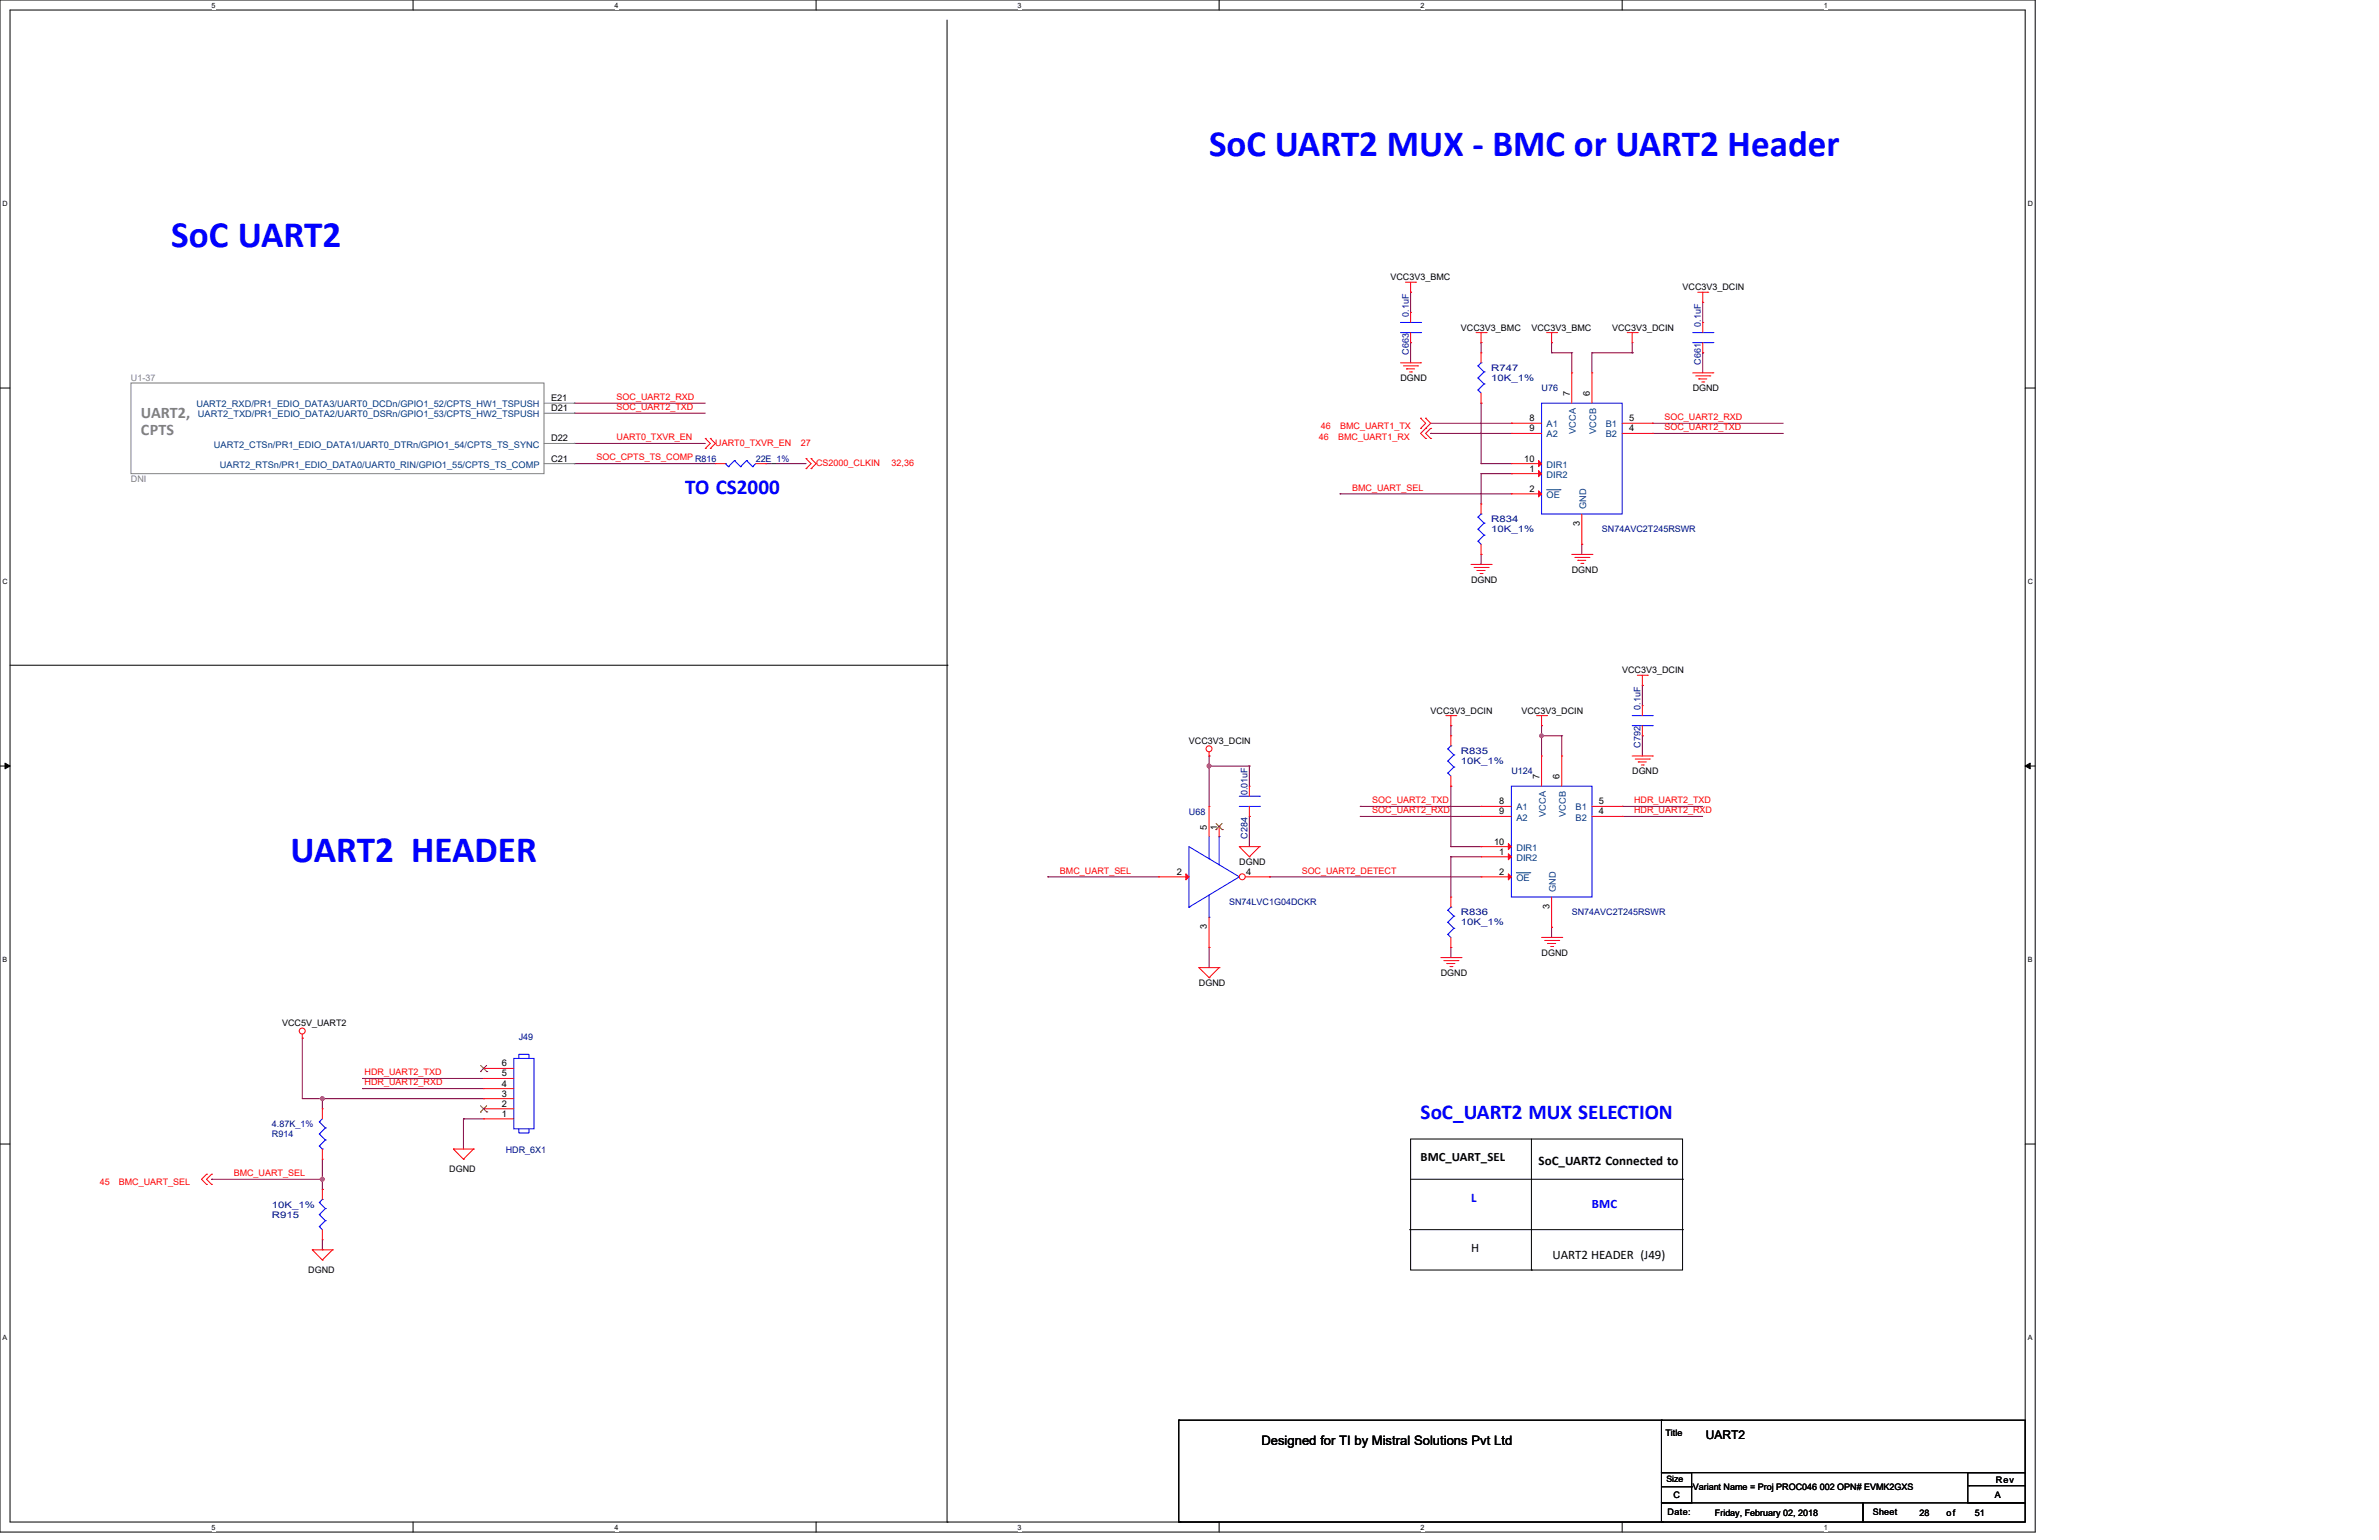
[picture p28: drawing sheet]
<svg xmlns="http://www.w3.org/2000/svg" width="432mm" height="279mm" viewBox="0 0 432 279" stroke-linecap="round" stroke-linejoin="round" font-family="sans-serif">
<defs><g id="words">
<text font-size="6.8" fill="#00f" x="31.1" y="44.8">SoC UART2</text>
<g font-size="6.7" fill="#00f">
<text x="219.5" y="28.3">SoC UART2 MUX - BMC or UART2 Header</text>
<text x="52.7" y="156.4">UART2 HEADER</text>
</g>
<g font-size="3.8" fill="#00f">
<text x="124.4" y="89.6">TO CS2000</text>
<text x="257.9" y="203">SoC_UART2 MUX SELECTION</text>
</g>
<g font-size="2.9" fill="#808080">
<text x="25.6" y="75.9">UART2,</text>
<text x="25.6" y="78.8">CPTS</text>
</g>
<g font-size="2.4">
<text x="279.3" y="211.3">SoC_UART2 Connected to</text>
<text x="229" y="262.2">Designed for TI by Mistral Solutions Pvt Ltd</text>
</g>
<text font-size="2.4" fill="#00f" x="267" y="218.1">L</text>
<g font-size="2.3">
<text x="257.9" y="210.7">BMC_UART_SEL</text>
<text x="267" y="227.2">H</text>
<text x="281.8" y="228.5">UART2 HEADER (J49)</text>
</g>
<text font-size="2.3" fill="#00f" x="288.9" y="219.1">BMC</text>
<text font-size="2.2" x="309.6" y="261.1">UART2</text>
<g font-size="1.7">
<text x="284.9" y="71.9" transform="rotate(-90 284.9 71.9)">7</text>
<text x="288.6" y="71.9" transform="rotate(-90 288.6 71.9)">6</text>
<text x="100" y="72.8">E21</text>
<text x="100" y="74.6">D21</text>
<text x="277.6" y="76.4">8</text>
<text x="295.7" y="76.4">5</text>
<text x="100" y="80.1">D22</text>
<text x="100" y="83.7">C21</text>
<text x="276.7" y="83.7">10</text>
<text x="277.6" y="78.3">9</text>
<text x="295.7" y="78.3">4</text>
<text x="277.6" y="89.2">2</text>
<text x="277.6" y="85.6">1</text>
<text x="286.7" y="95.5" transform="rotate(-90 286.7 95.5)">3</text>
<text x="279.4" y="141.4" transform="rotate(-90 279.4 141.4)">7</text>
<text x="283.1" y="141.4" transform="rotate(-90 283.1 141.4)">6</text>
<text x="272.1" y="147.7">9</text>
<text x="272.1" y="145.9">8</text>
<text x="290.2" y="147.7">4</text>
<text x="290.2" y="145.9">5</text>
<text x="219.1" y="150.5" transform="rotate(-90 219.1 150.5)">5</text>
<text x="220.9" y="150.5" transform="rotate(-90 220.9 150.5)">1</text>
<text x="271.2" y="153.2">10</text>
<text x="272.1" y="155.1">1</text>
<text x="213.6" y="158.7">2</text>
<text x="226.2" y="158.7">4</text>
<text x="272.1" y="158.7">2</text>
<text x="281.2" y="165" transform="rotate(-90 281.2 165)">3</text>
<text x="219.1" y="168.6" transform="rotate(-90 219.1 168.6)">3</text>
<text x="91.1" y="197.1">4</text>
<text x="91.1" y="195.3">5</text>
<text x="91.1" y="193.5">6</text>
<text x="91.1" y="202.6">1</text>
<text x="91.1" y="200.8">2</text>
<text x="91.1" y="198.9">3</text>
</g>
<g font-size="1.7" fill="#004080">
<text x="35.6" y="73.9">UART2_RXD/PR1_EDIO_DATA3/UART0_DCDn/GPIO1_52/CPTS_HW1_TSPUSH</text>
<text x="35.9" y="75.7">UART2_TXD/PR1_EDIO_DATA2/UART0_DSRn/GPIO1_53/CPTS_HW2_TSPUSH</text>
<text x="280.7" y="77.5">A1</text>
<text x="291.5" y="77.5">B1</text>
<text x="38.8" y="81.2">UART2_CTSn/PR1_EDIO_DATA1/UART0_DTRn/GPIO1_54/CPTS_TS_SYNC</text>
<text x="280.7" y="79.4">A2</text>
<text x="286" y="78.7" transform="rotate(-90 286 78.7)">VCCA</text>
<text x="289.7" y="78.7" transform="rotate(-90 289.7 78.7)">VCCB</text>
<text x="291.5" y="79.4">B2</text>
<text x="39.9" y="84.9">UART2_RTSn/PR1_EDIO_DATA0/UART0_RIN/GPIO1_55/CPTS_TS_COMP</text>
<text x="280.7" y="84.9">DIR1</text>
<text x="280.7" y="86.7">DIR2</text>
<text x="280.7" y="90.3">OE</text>
<text x="287.9" y="92.4" transform="rotate(-90 287.9 92.4)">GND</text>
<text x="275.2" y="148.9">A2</text>
<text x="275.2" y="147">A1</text>
<text x="280.6" y="148.2" transform="rotate(-90 280.6 148.2)">VCCA</text>
<text x="284.2" y="148.2" transform="rotate(-90 284.2 148.2)">VCCB</text>
<text x="286" y="148.9">B2</text>
<text x="286" y="147">B1</text>
<text x="275.2" y="154.3">DIR1</text>
<text x="275.2" y="159.8">OE</text>
<text x="275.2" y="156.2">DIR2</text>
<text x="282.4" y="161.8" transform="rotate(-90 282.4 161.8)">GND</text>
</g>
<g font-size="1.6">
<text x="252.4" y="50.8">VCC3V3_BMC</text>
<text x="305.4" y="52.7">VCC3V3_DCIN</text>
<text x="265.2" y="60">VCC3V3_BMC</text>
<text x="278" y="60">VCC3V3_BMC</text>
<text x="292.6" y="60">VCC3V3_DCIN</text>
<text x="254.2" y="69.1">DGND</text>
<text x="307.2" y="71">DGND</text>
<text x="267" y="105.7">DGND</text>
<text x="285.3" y="103.9">DGND</text>
<text x="294.4" y="122.2">VCC3V3_DCIN</text>
<text x="259.7" y="129.5">VCC3V3_DCIN</text>
<text x="276.1" y="129.5">VCC3V3_DCIN</text>
<text x="215.8" y="135">VCC3V3_DCIN</text>
<text x="296.2" y="140.5">DGND</text>
<text x="224.9" y="156.9">DGND</text>
<text x="279.8" y="173.4">DGND</text>
<text x="217.6" y="178.9">DGND</text>
<text x="261.5" y="177">DGND</text>
<text x="51.2" y="186.2">VCC5V_UART2</text>
<text x="81.6" y="212.7">DGND</text>
<text x="55.9" y="231">DGND</text>
<text x="302.3" y="260.6">Title</text>
<text x="302.5" y="269">Size</text>
<text x="362.3" y="269">Rev</text>
<text x="302.7" y="274.9">Date:</text>
<text x="303.8" y="271.8">C</text>
<text x="307.2" y="270.3">Variant Name = Proj PROC046 002 OPN# EVMK2GXS</text>
<text x="311.3" y="275.1">Friday, February 02, 2018</text>
<text x="340" y="274.9">Sheet</text>
<text x="348.4" y="275.1">28</text>
<text x="353.3" y="275.1">of</text>
<text x="358.4" y="275.1">51</text>
<text x="362.1" y="271.8">A</text>
</g>
<g font-size="1.6" fill="#000080">
<text x="255.7" y="57.4" transform="rotate(-90 255.7 57.4)">0.1uF</text>
<text x="308.7" y="59.2" transform="rotate(-90 308.7 59.2)">0.1uF</text>
<text x="255.7" y="64.4" transform="rotate(-90 255.7 64.4)">C663</text>
<text x="270.7" y="67.3">R747</text>
<text x="270.7" y="69.1">10K_1%</text>
<text x="279.8" y="71">U76</text>
<text x="308.7" y="66.2" transform="rotate(-90 308.7 66.2)">C661</text>
<text x="137.2" y="83.8">22E_1%</text>
<text x="270.7" y="94.7">R834</text>
<text x="270.7" y="96.6">10K_1%</text>
<text x="290.8" y="96.6">SN74AVC2T245RSWR</text>
<text x="297.8" y="128.7" transform="rotate(-90 297.8 128.7)">0.1uF</text>
<text x="265.2" y="136.8">R835</text>
<text x="297.8" y="135.7" transform="rotate(-90 297.8 135.7)">C792</text>
<text x="265.2" y="138.6">10K_1%</text>
<text x="274.3" y="140.5">U124</text>
<text x="215.8" y="147.8">U68</text>
<text x="226.4" y="144.3" transform="rotate(-90 226.4 144.3)">0.01uF</text>
<text x="226.4" y="152.1" transform="rotate(-90 226.4 152.1)">C284</text>
<text x="223.1" y="164.2">SN74LVC1G04DCKR</text>
<text x="265.2" y="166.1">R836</text>
<text x="265.2" y="167.9">10K_1%</text>
<text x="285.3" y="166.1">SN74AVC2T245RSWR</text>
<text x="94.2" y="188.7">J49</text>
<text x="49.4" y="206.3">R914</text>
<text x="49.4" y="204.5">4.87K_1%</text>
<text x="91.8" y="209.2">HDR_6X1</text>
<text x="49.4" y="220.9">R915</text>
<text x="49.4" y="219.1">10K_1%</text>
</g>
<g font-size="1.6" fill="#808080">
<text x="23.8" y="69.1">U1-37</text>
<text x="23.8" y="87.4">DNI</text>
</g>
<g font-size="1.6" fill="#f00">
<text x="111.9" y="72.6">SOC_UART2_RXD</text>
<text x="111.9" y="74.4">SOC_UART2_TXD</text>
<text x="239.8" y="77.9">46</text>
<text x="243.2" y="77.9">BMC_UART1_TX</text>
<text x="302.1" y="76.2">SOC_UART2_RXD</text>
<text x="108.2" y="83.5">SOC_CPTS_TS_COMP R816</text>
<text x="111.9" y="79.9">UART0_TXVR_EN</text>
<text x="129.8" y="80.8">UART0_TXVR_EN</text>
<text x="145.4" y="80.8">27</text>
<text x="239.4" y="79.8">46</text>
<text x="242.9" y="79.8">BMC_UART1_RX</text>
<text x="302.1" y="78.1">SOC_UART2_TXD</text>
<text x="148.1" y="84.5">CS2000_CLKIN</text>
<text x="161.8" y="84.5">32,36</text>
<text x="245.4" y="89">BMC_UART_SEL</text>
<text x="249.1" y="145.7">SOC_UART2_TXD</text>
<text x="249.1" y="147.6">SOC_UART2_RXD</text>
<text x="296.6" y="147.6">HDR_UART2_RXD</text>
<text x="296.6" y="145.7">HDR_UART2_TXD</text>
<text x="192.4" y="158.5">BMC_UART_SEL</text>
<text x="236.3" y="158.5">SOC_UART2_DETECT</text>
<text x="66.2" y="196.9">HDR_UART2_RXD</text>
<text x="66.2" y="195.1">HDR_UART2_TXD</text>
<text x="18.1" y="215.1">45</text>
<text x="21.6" y="215.1">BMC_UART_SEL</text>
<text x="42.4" y="213.4">BMC_UART_SEL</text>
</g>
<g font-size="1.3">
<text x="38.4" y="1.4">5</text>
<text x="111.5" y="1.4">4</text>
<text x="184.7" y="1.4">3</text>
<text x="257.9" y="1.4">2</text>
<text x="331" y="1.4">1</text>
<text x=".5" y="37.3">D</text>
<text x="368" y="37.3">D</text>
<text x=".5" y="105.9">C</text>
<text x="368" y="105.9">C</text>
<text x=".5" y="174.5">B</text>
<text x="368" y="174.5">B</text>
<text x=".5" y="243">A</text>
<text x="368" y="243">A</text>
<text x="38.4" y="277.5">5</text>
<text x="111.5" y="277.5">4</text>
<text x="184.7" y="277.5">3</text>
<text x="257.9" y="277.5">2</text>
<text x="331" y="277.5">1</text>
</g>
</g></defs>
<path d="M0 0h369.4v278h-369.4zM1.8 1.8h365.8v274.3h-365.8z" fill="none" stroke="#000" stroke-width=".18"/>
<g fill="#fff">
<path d="M38.4 .2h.7v1.5h-.7z"/>
<path d="M38.4 276.3h.7v1.5h-.7z"/>
</g>
<path d="M75 0v1.8M75 276.1v1.9" fill="none" stroke="#000" stroke-width=".18"/>
<g fill="#fff">
<path d="M111.5 .2h.8v1.5h-.8z"/>
<path d="M111.5 276.3h.8v1.5h-.8z"/>
</g>
<path d="M148.1 0v1.8M148.1 276.1v1.9" fill="none" stroke="#000" stroke-width=".18"/>
<g fill="#fff">
<path d="M184.7 .2h.7v1.5h-.7z"/>
<path d="M184.7 276.3h.7v1.5h-.7z"/>
</g>
<path d="M221.3 0v1.8M221.3 276.1v1.9" fill="none" stroke="#000" stroke-width=".18"/>
<g fill="#fff">
<path d="M257.9 .2h.7v1.5h-.7z"/>
<path d="M257.9 276.3h.7v1.5h-.7z"/>
</g>
<path d="M294.4 0v1.8M294.4 276.1v1.9" fill="none" stroke="#000" stroke-width=".18"/>
<g fill="#fff">
<path d="M331 .2h.7v1.5h-.7z"/>
<path d="M331 276.3h.7v1.5h-.7z"/>
<path d="M.5 36.1h.9v1.5h-.9z"/>
<path d="M368 36.1h1v1.5h-1z"/>
<path d="M.5 104.7h.9v1.5h-.9z"/>
<path d="M368 104.7h1v1.5h-1z"/>
</g>
<path d="M0 70.4h1.8M367.6 70.4h1.8" fill="none" stroke="#000" stroke-width=".18"/>
<g fill="#fff">
<path d="M.5 173.3h.8v1.4h-.8z"/>
<path d="M368 173.3h.9v1.4h-.9z"/>
</g>
<path d="M0 139h1.8M.9 138.5l.9 .5-.9 .5zM367.6 139l.9-.5v1zM367.6 139h1.8" fill="none" stroke="#000" stroke-width=".18"/>
<path d="M.9 138.5l.9 .5-.9 .5zM367.6 139l.9-.5v1z" fill="#000"/>
<g fill="#fff">
<path d="M.5 241.9h.8v1.4h-.8z"/>
<path d="M368 241.9h.9v1.4h-.9z"/>
</g>
<g fill="none" stroke="#000" stroke-width=".18">
<path d="M171.9 3.6v272.5M1.8 120.7h170.1M171.9 120.7h.1M0 207.6h1.8M256 206.7h49.4v23.7h-49.4zM256 214h49.4M278 206.7v23.7M305.4 214h.1M367.6 207.6h1.8M255.8 223.1h49.6M278 230.4h.1M305.4 223.1h.1"/>
<path d="M171.9 276.1h.1"/>
</g>
<g fill="none" stroke="#800040" stroke-width=".18">
<path d="M309.1 54.9h.1M309.1 54.9v3.6M268.8 62.2h.1M268.8 62.2v1.8M281.6 62.2h.1M281.6 62.2v1.8M309.1 64h.1M309.1 64v3.6M287.1 98.7h.1M287.1 98.7v1.9M219.5 139h.1M219.5 139v7.3"/>
<path d="M219.5 171.9h.1M219.5 171.9v3.7"/>
</g>
<circle cx="219.4" cy="139" r=".36" fill="#f0f"/>
<circle cx="219.4" cy="139" r=".36" fill="none" stroke="#f0f" stroke-width=".18"/>
<g fill="none" stroke="#800040" stroke-width=".18">
<path d="M256 53h.1M256 53v3.7M104.2 73.2h.1M104.2 75h.1M104.2 73.2h23.8M104.2 75h23.8M256 62.2h.1M256 62.2v3.6M259.7 78.6h.1M259.7 76.8h14.6M259.7 78.6h14.6M268.8 73.2h.1"/>
<path d="M268.8 73.2v10.9M274.3 76.8h.1M281.6 64h.1M281.6 64h3.7M285.3 64h.1M285.3 64v3.6M288.9 64h.1M288.9 64h7.3M288.9 64v3.6M296.2 64h.1M296.2 62.2v1.8M299.9 76.8h.1"/>
<path d="M299.9 78.6h.1M299.9 76.8h23.8M299.9 78.6h23.8M104.2 80.5h.1M104.2 84.1h.1M104.2 84.1h25.6M104.2 80.5h23.8M139 84.1h.1M139 84.1h7.3M268.8 84.1h.1M268.8 85.9h.1M268.8 84.1h5.5"/>
<path d="M268.8 85.9v5.5M268.8 85.9h5.5M274.3 85.9h.1M268.8 100.6h.1M268.8 100.6v1.8M219.5 139h.1M219.5 137.2h.1M219.5 139h7.3M219.5 137.2v1.8M226.8 139h.1M226.8 139v3.6M263.3 131.7h.1"/>
<path d="M263.3 131.7v1.8M279.8 133.5h.1M279.8 131.7h.1M279.8 131.7v5.5M279.8 133.5h3.7M283.5 133.5h.1M283.5 133.5v3.7M298.1 133.5h.1M298.1 124.4h.1M298.1 124.4v3.6M298.1 133.5v3.7M190.2 159.1h.1"/>
<path d="M190.2 159.1h20.1M226.8 148.1h.1M226.8 148.1v5.5M230.4 159.1h.1M230.4 159.1h38.4M246.9 146.3h.1M246.9 148.1h.1M246.9 146.3h21.9M246.9 148.1h21.9M263.3 142.6h.1M263.3 153.6h.1M263.3 155.4h.1"/>
<path d="M263.3 142.6v11M263.3 155.4v7.4M263.3 153.6h5.5M263.3 155.4h5.5M294.4 148.1h.1M294.4 146.3h.1M294.4 146.3h14.7M294.4 148.1h14.7M263.3 171.9h.1M263.3 171.9v1.8M281.6 168.2h.1M281.6 168.2v1.9"/>
</g>
<circle cx="279.8" cy="133.5" r=".35" fill="#f0f"/>
<circle cx="279.8" cy="133.5" r=".35" fill="none" stroke="#f0f" stroke-width=".18"/>
<path d="M54.9 188.4h.1M54.9 188.4v10.9h3.6M58.5 199.3h.1M65.8 197.5h.1M65.8 195.7h.1M65.8 197.5h22M65.8 195.7h22M38.4 214h.1M38.4 214h20.1M84.1 203h.1M84.1 203v5.5M84.1 203h3.7" fill="none" stroke="#800040" stroke-width=".18"/>
<circle cx="58.5" cy="214" r=".36" fill="#f0f"/>
<circle cx="58.5" cy="214" r=".36" fill="none" stroke="#f0f" stroke-width=".18"/>
<path d="M58.5 199.3h.1M58.5 199.3v1.9M58.5 199.3h29.3M87.8 199.3h.1M58.5 214h.1M58.5 210.3v3.7M58.5 226.8h.1M58.5 224.9v1.9" fill="none" stroke="#800040" stroke-width=".18"/>
<circle cx="58.5" cy="199.3" r=".36" fill="#f0f"/>
<circle cx="58.5" cy="199.3" r=".36" fill="none" stroke="#f0f" stroke-width=".18"/>
<path d="M243.2 89.6h.1M243.2 89.6h31.1M58.5 215.8h.1M58.5 214v1.8" fill="none" stroke="#800040" stroke-width=".18"/>
<g fill="none" stroke="#f00" stroke-width=".18">
<path d="M255.1 51.2h1.8M256 53h.1M256 51.2v1.8M256.9 51.2h.1M308.1 53h1.9M309.1 54.9h.1M309.1 53v1.9M310 53h.1M128 79.5h.1M128 79.5l.9 1-.9 .9M128.9 79.5h.1M128.9 79.5l.9 1-.9 .9"/>
<path d="M254.2 65.8h3.7M254.7 66.4h2.6M255.3 66.9h.1M255.3 66.9h1.5M255.8 67.5h.4M256.2 67.5h.1M257.3 66.4h.1M257.9 65.8h.1M257.9 77.7h.1M257.9 75.9h.1M257.9 75.9l.9 .9-.9 .9M258.8 75.9h.1"/>
<path d="M258.8 77.7h.1M258.8 79.5h.1M258.8 75.9l.9 .9-.9 .9M258.8 77.7l-.9 .9 .9 .9M259.7 77.7h.1M259.7 79.5h.1M259.7 77.7l-.9 .9 .9 .9M267.9 60.3h1.8M268.8 62.2h.1M268.8 73.2h.1M268.8 64h.1M268.8 60.3v1.9"/>
<path d="M268.8 64v1.8M268.8 71.3v1.9M269.7 60.3h.1M280.7 60.3h1.8M281.6 62.2h.1M281.6 60.3v1.9M282.5 60.3h.1M295.3 60.3h1.9M296.2 62.2h.1M296.2 60.3v1.9M297.2 60.3h.1M307.2 67.6h3.7"/>
<path d="M307.8 68.2h2.5M308.3 68.7h.1M308.3 68.7h1.5M308.9 69.3h.3M309.2 69.3h.1M310.3 68.2h.1M310.9 67.6h.1M128 81.4h.1M128.9 81.4h.1M146.3 85h.1M146.3 83.2h.1M146.3 83.2l.9 .9-.9 .9"/>
<path d="M147.2 85h.1M147.2 83.2h.1M147.2 83.2l.9 .9-.9 .9M267 102.4h3.7M267.5 103h2.6M268.1 103.5h.1M268.1 103.5h1.5M268.6 104.1h.4M269 104.1h.1M270.1 103h.1M270.7 102.4h.1M285.3 100.6h3.6"/>
<path d="M285.8 101.1h2.6M286.4 101.7h.1M286.4 101.7h1.4M286.9 102.2h.4M287.3 102.2h.1M288.4 101.1h.1M288.9 100.6h.1M219.5 137.2h.1M219.5 136.4v.8M262.4 129.8h1.8M263.3 131.7h.1M263.3 129.8v1.9"/>
<path d="M264.2 129.8h.1M278.9 129.8h1.8M279.8 131.7h.1M279.8 129.8v1.9M280.7 129.8h.1M296.2 137.2h3.7M296.8 137.7h2.6M297.2 122.5h1.8M297.4 138.2h.1M297.4 138.2h1.4M297.9 138.8h.4M298.1 124.4h.1"/>
<path d="M298.1 128h.1M298.1 133.5h.1M298.1 122.5v1.9M298.1 128v1.8M298.1 131.7v1.8M298.3 138.8h.1M299 122.5h.1M299.4 137.7h.1M299.9 137.2h.1M224.9 153.6h.1M224.9 153.6h3.7M224.9 153.6l1.9 1.8"/>
<path d="M226.8 155.4h.1M226.8 142.6h.1M226.8 148.1h.1M226.8 142.6v1.9M226.8 146.3v1.8M228.6 153.6h.1M228.6 153.6l-1.8 1.8M217.6 175.6h.1M217.6 175.6h3.7M217.6 175.6l1.9 1.8M219.5 177.4h.1M221.3 175.6h.1"/>
<path d="M221.3 175.6l-1.8 1.8M261.5 173.7h3.7M262.1 174.3h2.5M262.6 174.8h.1M262.6 174.8h1.5M263.2 175.4h.3M263.5 175.4h.1M264.6 174.3h.1M265.2 173.7h.1M279.8 170.1h3.7M280.4 170.6h2.5M280.9 171.2h.1"/>
<path d="M280.9 171.2h1.5M281.5 171.7h.3M281.8 171.7h.1M282.9 170.6h.1M283.5 170.1h.1M54.9 188.4h.1M54.9 187.6v.8M87.8 199.3h.1M87.8 197.5h.1M87.8 195.7h.1M87.8 193.8h.1M87.8 199.3h5.5"/>
<path d="M87.8 197.5h5.5M87.8 195.7h5.5M87.8 193.8h5.5M37.5 213h.1M37.5 214.9h.1M37.5 213l-.9 1 .9 .9M38.4 213h.1M38.4 214.9h.1M38.4 213l-.9 1 .9 .9M58.5 215.8h.1M58.5 215.8v1.8M82.3 208.5h.1"/>
<path d="M82.3 208.5h3.6M82.3 208.5l1.8 1.8M84.1 210.3h.1M85.9 208.5h.1M85.9 208.5l-1.8 1.8M87.8 203h.1M87.8 201.2h.1M87.8 203h5.5M87.8 201.2h5.5M56.7 226.8h.1M56.7 226.8h3.6M56.7 226.8l1.8 1.8"/>
<path d="M58.5 228.6h.1M58.5 224.9h.1M58.5 223.1v1.8M60.3 226.8h.1M60.3 226.8l-1.8 1.8"/>
<circle cx="219.4" cy="135.9" r=".54"/>
<circle cx="54.9" cy="187.1" r=".54"/>
</g>
<g fill="none" stroke="#000" stroke-width=".18">
<path d="M214 257.7h.1M214 257.7h87.8M214 257.7v18.4M301.6 257.7h66v9.5h-66zM214 276.1h.1M214.1 276.1h.1M214.1 276.1h87.8M301.6 267.2h5.4v5.5h-5.4zM301.6 272.7h36.5v3.4h-36.5zM301.6 269.7h5.4M307 269.7h.1M338.1 272.7h29.5v3.4h-29.5z"/>
<path d="M357.2 267.2h10.4v5.5h-10.4zM357.3 269.6h.1M357.3 269.6h10.3"/>
</g>
<g fill="none" stroke="#00f" stroke-width=".18">
<path d="M268.3 70.8h.1M268.3 68.6h.1M268.3 66.4h.1M268.3 70.8l.5 .5M268.3 68.6l1.1 1.1M268.3 66.4l1.1 1.1M268.8 65.8h.1M268.8 65.8l-.5 .6M269.4 69.7h.1M269.4 67.5h.1M269.4 69.7l-1.1 1.1M269.4 67.5l-1.1 1.1"/>
<path d="M296.2 129.8h3.7M296.2 131.7h3.7M299.9 129.8h.1M299.9 131.7h.1M224.9 144.5h3.7M224.9 146.3h3.7M228.6 144.5h.1M228.6 146.3h.1M274.3 142.6h14.6v20.2h-14.6zM93.3 192h3.6v12.8h-3.6zM94.2 192v-.7h1.8v.7M58 218.2h.1"/>
<path d="M58 218.2l1.1 1.1M58.5 217.6h.1M58.5 217.6l-.5 .6M59.1 219.3h.1M59.1 219.3l-1.1 1.1M94.2 204.8v.7h1.8v-.7M58 222.5h.1M58 220.4h.1M58 222.5l.5 .6M58 220.4l1.1 1.1M59.1 221.5h.1M59.1 221.5l-1.1 1"/>
</g>
<path d="M87.2 194.4h.1M87.2 193.3l1.1 1.1M88.3 193.3l-1.1 1.1M88.3 194.4h.1M87.2 201.7h.1M87.2 200.6l1.1 1.1M88.3 200.6l-1.1 1.1M88.3 201.7h.1" fill="none" stroke="#804000" stroke-width=".18"/>
<path d="M273.8 158.5l.5 .6-.5 .5z" fill="#f00"/>
<g fill="none" stroke="#f00" stroke-width=".18">
<path d="M279.8 137.2h.1M279.8 137.2v5.4M283.5 137.2h.1M283.5 137.2v5.4M268.8 159.1h.1M268.8 148.1h.1M268.8 146.3h.1M268.8 159.1h5.5M268.8 148.1h5.5M268.8 146.3h5.5M273.8 158.5l.5 .6-.5 .5zM288.9 148.1h5.5"/>
<path d="M288.9 146.3h5.5M294.4 148.1h.1M294.4 146.3h.1M281.6 168.2h.1M281.6 162.8v5.4"/>
</g>
<path d="M275.2 158.3h2.5M277.7 158.3h.1" fill="none" stroke="#004080" stroke-width=".18"/>
<path d="M273.8 153.1l.5 .5-.5 .6z" fill="#f00"/>
<path d="M268.8 153.6h.1M268.8 153.6h5.5M273.8 153.1l.5 .5-.5 .6z" fill="none" stroke="#f00" stroke-width=".18"/>
<path d="M273.8 154.9l.5 .5-.5 .6z" fill="#f00"/>
<g fill="none" stroke="#f00" stroke-width=".18">
<path d="M309.1 58.5h.1M309.1 58.5v1.8M309.1 64h.1M309.1 62.2v1.8M129.8 84.1h.1M129.8 84.1h1.9M137.2 84.1h1.8M139 84.1h.1M268.8 91.4h.1M268.8 91.4v1.9M268.8 98.7v1.9M268.8 100.6h.1"/>
<path d="M263.3 133.5h.1M263.3 133.5v1.8M263.3 142.6h.1M263.3 140.8v1.8M268.8 155.4h.1M268.8 155.4h5.5M273.8 154.9l.5 .5-.5 .6zM58.5 201.2h.1M58.5 210.3h.1M58.5 201.2v1.8M58.5 208.5v1.8"/>
</g>
<path d="M23.8 69.5h74.9v16.4h-74.9zM98.7 73.2h5.5M98.7 75h5.5M104.2 73.2h.1M104.2 75h.1M98.7 80.5h5.5M98.7 84.1h5.5M104.2 80.5h.1M104.2 84.1h.1" fill="none" stroke="#808080" stroke-width=".18"/>
<g fill="none" stroke="#00f" stroke-width=".18">
<path d="M279.8 73.2h14.6v20.1h-14.6zM307.2 60.3h3.7M307.2 62.2h3.7M310.9 60.3h.1M310.9 62.2h.1M131.7 84.1h.1M131.7 84.1l.5 .6M132.2 84.7h.1M133.3 83.6h.1M133.3 83.6l1.1 1.1M133.3 83.6l-1.1 1.1M134.4 84.7h.1"/>
<path d="M135.5 83.6h.1M135.5 83.6l1.1 1.1M135.5 83.6l-1.1 1.1M136.6 84.7h.1M137.2 84.1l-.6 .6M268.3 98.2h.1M268.3 96h.1M268.3 93.8h.1M268.3 98.2l.5 .5M268.3 96l1.1 1.1M268.3 93.8l1.1 1.1M268.8 93.3h.1"/>
<path d="M268.8 93.3l-.5 .5M269.4 97.1h.1M269.4 94.9h.1M269.4 97.1l-1.1 1.1M269.4 94.9l-1.1 1.1M262.8 138.1h.1M262.8 135.9h.1M262.8 138.1l1.1 1.1M262.8 135.9l1.1 1.1M263.3 135.3h.1M263.3 135.3l-.5 .6M263.9 139.2h.1"/>
<path d="M263.9 137h.1M263.9 139.2l-1.1 1.1M263.9 137l-1.1 1.1M262.8 140.3h.1M262.8 140.3l.5 .5M58 203.5h.1M58 205.7h.1M58 207.9h.1M58 203.5l1.1 1.1M58 205.7l1.1 1.1M58 207.9l.5 .6M58.5 208.5h.1"/>
<path d="M58.5 203l-.5 .5M59.1 204.6h.1M59.1 206.8h.1M59.1 204.6l-1.1 1.1M59.1 206.8l-1.1 1.1"/>
</g>
<path d="M279.3 89l.5 .6-.5 .5z" fill="#f00"/>
<g fill="none" stroke="#f00" stroke-width=".18">
<path d="M274.3 78.6h.1M274.3 76.8h.1M274.3 78.6h5.5M274.3 76.8h5.5M285.3 67.6h.1M285.3 67.6v5.6M288.9 67.6h.1M288.9 67.6v5.6M294.4 78.6h5.5M294.4 76.8h5.5M299.9 78.6h.1M299.9 76.8h.1"/>
<path d="M274.3 89.6h.1M274.3 89.6h5.5M279.3 89l.5 .6-.5 .5zM287.1 98.7h.1M287.1 93.3v5.4"/>
</g>
<path d="M280.7 88.9h2.4M283.1 88.9h.1" fill="none" stroke="#004080" stroke-width=".18"/>
<path d="M279.3 83.6l.5 .5-.5 .6z" fill="#f00"/>
<path d="M274.3 84.1h.1M274.3 84.1h5.5M279.3 83.6l.5 .5-.5 .6z" fill="none" stroke="#f00" stroke-width=".18"/>
<path d="M279.3 85.4l.5 .5-.5 .6z" fill="#f00"/>
<g fill="none" stroke="#f00" stroke-width=".18">
<path d="M256 56.7h.1M256 56.7v1.8M256 62.2h.1M256 60.3v1.9M274.3 85.9h.1M274.3 85.9h5.5M279.3 85.4l.5 .5-.5 .6zM221.3 149.9h.1M221.3 149.9v1.9M263.3 171.9h.1M263.3 162.8h.1M263.3 162.8v1.8"/>
<path d="M263.3 170.1v1.8"/>
</g>
<g fill="none" stroke="#00f" stroke-width=".18">
<path d="M254.2 58.5h3.7M257.9 58.5h.1M254.2 60.3h3.7M257.9 60.3h.1M219.5 155.8h.1M219.5 151.8v4M221.3 151.8h.1M221.3 151.8v5.1M224.9 159.1h.1M224.9 159.1l-9.1-5.5v11M224.9 159.1l-9.1 5.5M215.8 164.6h.1"/>
<path d="M219.5 166.4h.1M219.5 162.4v4M262.8 169.5h.1M262.8 167.3h.1M262.8 165.1h.1M262.8 169.5l.5 .6M262.8 167.3l1.1 1.1M262.8 165.1l1.1 1.1M263.3 164.6h.1M263.3 164.6l-.5 .5M263.9 168.4h.1M263.9 166.2h.1"/>
<path d="M263.9 168.4l-1.1 1.1M263.9 166.2l-1.1 1.1"/>
</g>
<path d="M220.7 150.5h.1M220.7 149.4l1.1 1.1M221.8 149.4l-1.1 1.1M221.8 150.5h.1" fill="none" stroke="#804000" stroke-width=".18"/>
<path d="M215.2 158.5l.6 .6-.6 .5z" fill="#f00"/>
<path d="M210.3 159.1h.1M210.3 159.1h5.5M215.2 158.5l.6 .6-.6 .5zM219.5 171.9h.1M219.5 166.4v5.5" fill="none" stroke="#f00" stroke-width=".18"/>
<circle cx="225.5" cy="159.1" r=".54" fill="#fff"/>
<g fill="none" stroke="#f00" stroke-width=".18">
<path d="M219.5 146.3h.1M219.5 146.3v5.5M226 159.1h4.4M230.4 159.1h.1"/>
<circle cx="225.5" cy="159.1" r=".54"/>
</g>
<circle cx="219.4" cy="139" r=".36" fill="#f0f"/>
<circle cx="219.4" cy="139" r=".36" fill="none" stroke="#f0f" stroke-width=".18"/>
<circle cx="279.8" cy="133.5" r=".35" fill="#f0f"/>
<circle cx="279.8" cy="133.5" r=".35" fill="none" stroke="#f0f" stroke-width=".18"/>
<circle cx="58.5" cy="214" r=".36" fill="#f0f"/>
<circle cx="58.5" cy="214" r=".36" fill="none" stroke="#f0f" stroke-width=".18"/>
<circle cx="58.5" cy="199.3" r=".36" fill="#f0f"/>
<circle cx="58.5" cy="199.3" r=".36" fill="none" stroke="#f0f" stroke-width=".18"/>
<use href="#words"/>
</svg>
